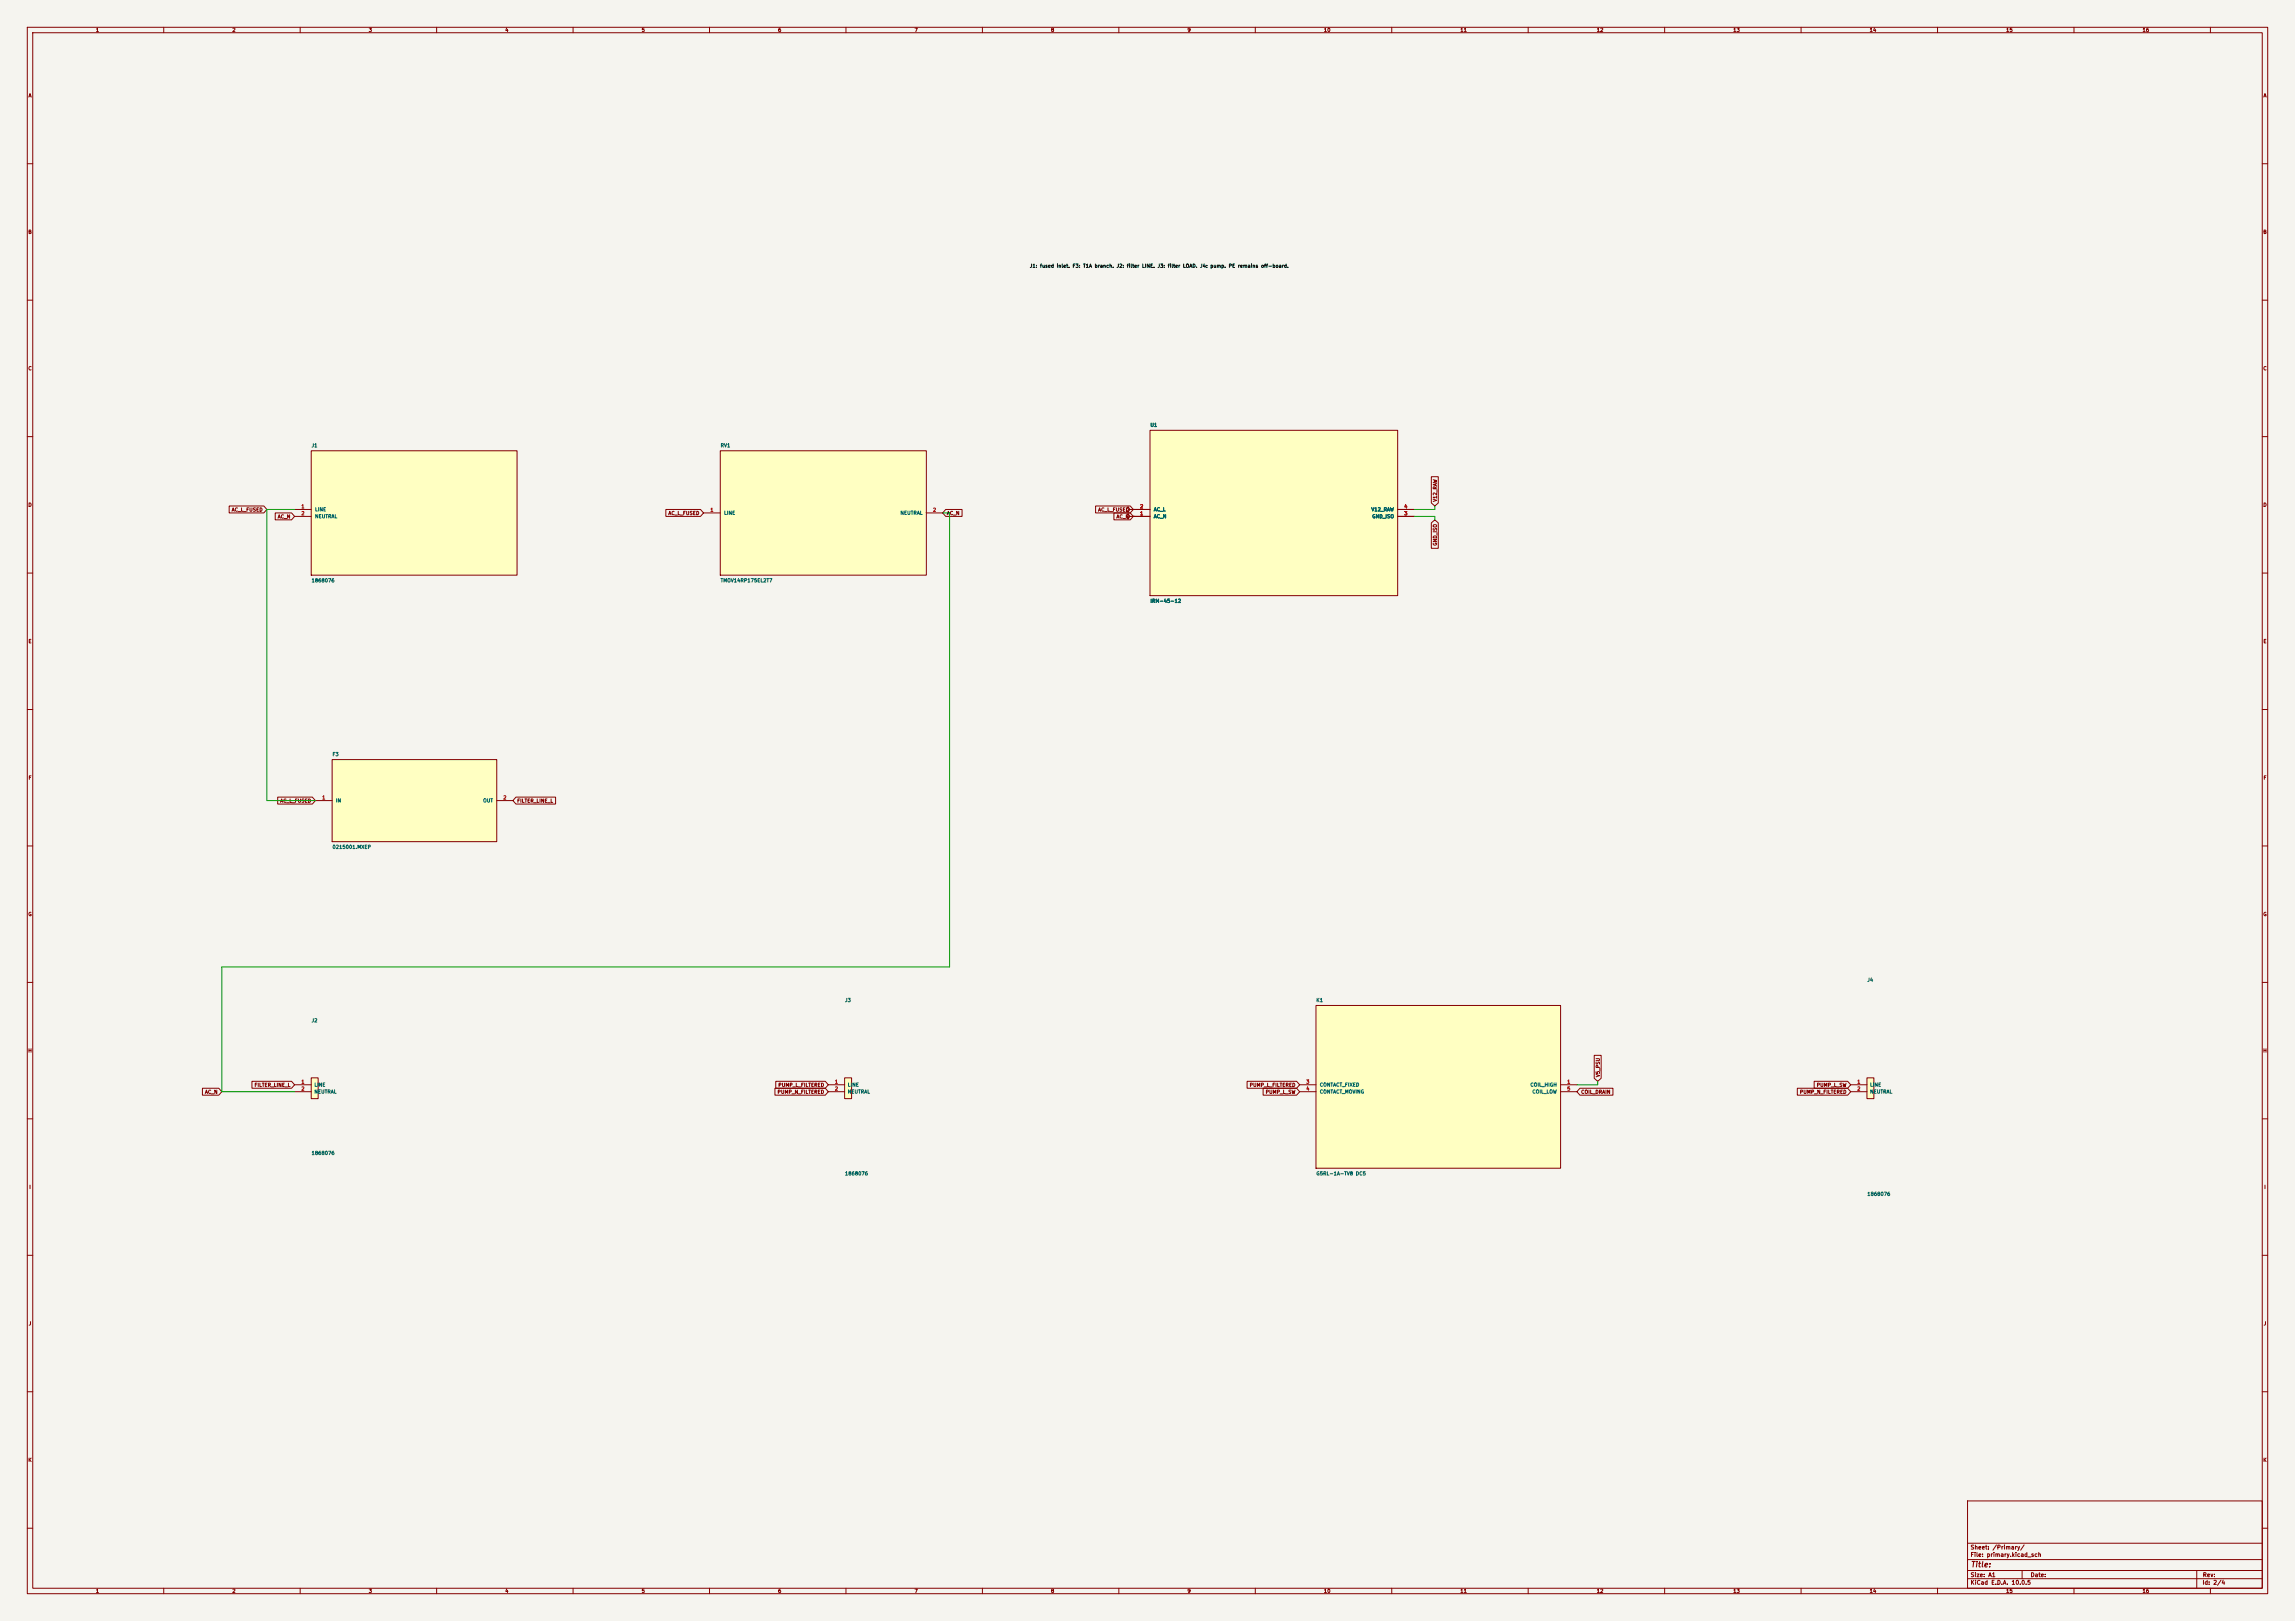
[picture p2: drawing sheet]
<svg xmlns="http://www.w3.org/2000/svg" width="841mm" height="594mm" viewBox="0 0 841 594" stroke-linecap="round" stroke-linejoin="round" font-family="sans-serif">
<defs><g id="words">
<text font-size="2" fill="#840000" x="722" y="574.8">Title:</text>
<g font-size="1.5" fill="#840000">
<text x="721.9" y="568.1">Sheet: /Primary/</text>
<text x="721.9" y="570.8">File: primary.kicad_sch</text>
<text x="721.9" y="581">KiCad E.D.A. 10.0.5</text>
<text x="721.9" y="578.2">Size: A1</text>
<text x="743.9" y="578.2">Date:</text>
<text x="806.9" y="581">Id: 2/4</text>
<text x="807" y="578.2">Rev:</text>
</g>
<g font-size="1.3" fill="#840000">
<text x="35" y="12">1</text>
<text x="85" y="12">2</text>
<text x="135" y="12">3</text>
<text x="185" y="12">4</text>
<text x="235" y="12">5</text>
<text x="285" y="12">6</text>
<text x="335" y="12">7</text>
<text x="385" y="12">8</text>
<text x="435" y="12">9</text>
<text x="485" y="12">10</text>
<text x="535" y="12">11</text>
<text x="585" y="12">12</text>
<text x="635" y="12">13</text>
<text x="685" y="12">14</text>
<text x="735" y="12">15</text>
<text x="785" y="12">16</text>
<text x="10.3" y="36">A</text>
<text x="829.3" y="36">A</text>
<text x="10.2" y="86">B</text>
<text x="829.2" y="86">B</text>
<text x="10.2" y="136">C</text>
<text x="829.2" y="136">C</text>
<text x="10.2" y="186">D</text>
<text x="526.8" y="184" transform="rotate(-90 526.8 184)">V12_RAW</text>
<text x="829.2" y="186">D</text>
<text x="84.8" y="187.7">AC_L_FUSED</text>
<text x="101.6" y="190.3">AC_N</text>
<text x="244.8" y="189">AC_L_FUSED</text>
<text x="346.8" y="189">AC_N</text>
<text x="402.3" y="187.7">AC_L_FUSED</text>
<text x="409" y="190.3">AC_N</text>
<text x="526.8" y="200.1" transform="rotate(-90 526.8 200.1)">GND_ISO</text>
<text x="10.3" y="236">E</text>
<text x="829.3" y="236">E</text>
<text x="10.3" y="286">F</text>
<text x="829.3" y="286">F</text>
<text x="102.5" y="294.4">AC_L_FUSED</text>
<text x="189.4" y="294.4">FILTER_LINE_L</text>
<text x="10.2" y="336">G</text>
<text x="829.2" y="336">G</text>
<text x="10.2" y="386">H</text>
<text x="829.2" y="386">H</text>
<text x="586.5" y="394.8" transform="rotate(-90 586.5 394.8)">V5_PSU</text>
<text x="75" y="401.1">AC_N</text>
<text x="93.1" y="398.6">FILTER_LINE_L</text>
<text x="284.8" y="401.1">PUMP_N_FILTERED</text>
<text x="285.1" y="398.6">PUMP_L_FILTERED</text>
<text x="457.8" y="398.6">PUMP_L_FILTERED</text>
<text x="463.6" y="401.1">PUMP_L_SW</text>
<text x="579.3" y="401.1">COIL_DRAIN</text>
<text x="659.4" y="401.1">PUMP_N_FILTERED</text>
<text x="665.6" y="398.6">PUMP_L_SW</text>
<text x="10.6" y="436">I</text>
<text x="829.6" y="436">I</text>
<text x="10.4" y="486">J</text>
<text x="829.4" y="486">J</text>
<text x="10.2" y="536">K</text>
<text x="829.2" y="536">K</text>
<text x="35" y="584">1</text>
<text x="85" y="584">2</text>
<text x="135" y="584">3</text>
<text x="185" y="584">4</text>
<text x="235" y="584">5</text>
<text x="285" y="584">6</text>
<text x="335" y="584">7</text>
<text x="385" y="584">8</text>
<text x="435" y="584">9</text>
<text x="485" y="584">10</text>
<text x="535" y="584">11</text>
<text x="585" y="584">12</text>
<text x="635" y="584">13</text>
<text x="685" y="584">14</text>
<text x="735" y="584">15</text>
<text x="785" y="584">16</text>
</g>
<text font-size="1.3" x="377.2" y="98.4">J1: fused inlet. F3: T1A branch. J2: filter LINE. J3: filter LOAD. J4: pump. PE remains off-board.</text>
<g font-size="1.3" fill="#006464">
<text x="421.4" y="156.7">U1</text>
<text x="114" y="164.2">J1</text>
<text x="263.9" y="164.2">RV1</text>
<text x="115.3" y="187.7">LINE</text>
<text x="115.3" y="190.2">NEUTRAL</text>
<text x="265.2" y="188.9">LINE</text>
<text x="329.8" y="188.9">NEUTRAL</text>
<text x="422.7" y="190.2">AC_N</text>
<text x="422.7" y="187.7">AC_L</text>
<text x="502.4" y="187.7">V12_RAW</text>
<text x="502.7" y="190.2">GND_ISO</text>
<text x="114" y="213.7">1868076</text>
<text x="263.9" y="213.7">TMOV14RP175EL2T7</text>
<text x="421.4" y="221.2">IRM-45-12</text>
<text x="121.7" y="277.4">F3</text>
<text x="123" y="294.3">IN</text>
<text x="176.9" y="294.3">OUT</text>
<text x="121.7" y="311.3">0215001.MXEP</text>
<text x="684.1" y="360">J4</text>
<text x="309.5" y="367.5">J3</text>
<text x="482.2" y="367.5">K1</text>
<text x="114" y="374.9">J2</text>
<text x="115" y="398.5">LINE</text>
<text x="115" y="401">NEUTRAL</text>
<text x="310.5" y="398.5">LINE</text>
<text x="310.5" y="401">NEUTRAL</text>
<text x="483.5" y="398.5">CONTACT_FIXED</text>
<text x="483.5" y="401">CONTACT_MOVING</text>
<text x="560.6" y="398.5">COIL_HIGH</text>
<text x="561.4" y="401">COIL_LOW</text>
<text x="685.1" y="398.5">LINE</text>
<text x="685.1" y="401">NEUTRAL</text>
<text x="114" y="423.5">1868076</text>
<text x="309.5" y="431">1868076</text>
<text x="482.2" y="431">G5RL-1A-TV8 DC5</text>
<text x="684.1" y="438.5">1868076</text>
</g>
<g font-size="1.3" fill="#a90000">
<text x="110.3" y="186.6">1</text>
<text x="110.3" y="189.1">2</text>
<text x="260.1" y="187.8">1</text>
<text x="341.7" y="187.8">2</text>
<text x="417.6" y="189.1">1</text>
<text x="417.6" y="186.6">2</text>
<text x="514.4" y="189.1">3</text>
<text x="514.4" y="186.6">4</text>
<text x="117.9" y="293.2">1</text>
<text x="184.3" y="293.2">2</text>
<text x="110.3" y="397.4">1</text>
<text x="110.3" y="399.9">2</text>
<text x="305.8" y="397.4">1</text>
<text x="305.8" y="399.9">2</text>
<text x="478.5" y="397.4">3</text>
<text x="478.5" y="399.9">4</text>
<text x="574.1" y="397.4">1</text>
<text x="574.1" y="399.9">5</text>
<text x="680.4" y="397.4">1</text>
<text x="680.4" y="399.9">2</text>
</g>
</g></defs>
<path d="M0 0h841v594h-841z" fill="#f5f4ef" stroke="#f5f4ef" stroke-width=".37"/>
<g fill="none" stroke="#840000" stroke-width=".37">
<path d="M10 10h821v574h-821zM12 12h817v570h-817zM60 10v2M110 10v2M160 10v2M210 10v2M260 10v2M310 10v2M360 10v2M410 10v2M460 10v2M510 10v2"/>
<path d="M560 10v2M610 10v2M660 10v2M710 10v2M760 10v2M810 10v2M10 60h2M829 60h2M10 110h2M829 110h2M10 160h2M829 160h2"/>
<path d="M10 210h2M829 210h2M10 260h2M829 260h2M10 310h2M829 310h2M10 360h2M829 360h2M10 410h2M829 410h2M10 460h2M829 460h2"/>
<path d="M10 510h2M829 510h2M10 560h2M721 550h108v32h-108zM829 560h2M721 578.5h108M721 575.5h108M721 571.5h108M721 565.5h108M741 575.5v3M805 575.5v6.5M60 582v2"/>
<path d="M110 582v2M160 582v2M210 582v2M260 582v2M310 582v2M360 582v2M410 582v2M460 582v2M510 582v2M560 582v2M610 582v2M660 582v2"/>
<path d="M710 582v2M760 582v2M810 582v2"/>
</g>
<path d="M482.2 368.4h89.7v59.7h-89.7z" fill="#ffffc2"/>
<path d="M482.2 368.4h89.7v59.7h-89.7zM476.2 397.5h6M571.9 397.5h5.9M476.2 400h6M571.9 400h5.9" fill="none" stroke="#840000" stroke-width=".37"/>
<path d="M684.1 395h2.6v7.6h-2.6z" fill="#ffffc2"/>
<path d="M678.2 397.5h5.9M684.1 395h2.6v7.6h-2.6zM678.2 400h5.9" fill="none" stroke="#840000" stroke-width=".37"/>
<path d="M421.4 157.7h90.8v60.6h-90.8z" fill="#ffffc2"/>
<path d="M421.4 157.7h90.8v60.6h-90.8zM414 186.7l-.6-1-.7 1 .7 1 .6-1h1.3M414 189.2l-.6-1-.7 1 .7 1 .6-1h1.3M415.3 186.7h.1M415.3 189.2h.1M415.3 189.2h6.1M415.3 186.7h6.1M512.2 189.2h6M512.2 186.7h6" fill="none" stroke="#840000" stroke-width=".37"/>
<path d="M263.9 165.2h75.6v45.6h-75.6z" fill="#ffffc2"/>
<path d="M263.9 165.2h75.6v45.6h-75.6zM257.8 188h6.1M339.5 188h5.9" fill="none" stroke="#840000" stroke-width=".37"/>
<path d="M114 395h2.6v7.6h-2.6z" fill="#ffffc2"/>
<path d="M107.9 397.5h6.1M114 395h2.6v7.6h-2.6zM107.9 400h6.1" fill="none" stroke="#840000" stroke-width=".37"/>
<path d="M121.7 278.3h60.3v30.1h-60.3z" fill="#ffffc2"/>
<path d="M121.7 278.3h60.3v30.1h-60.3zM115.6 293.4h6.1M182 293.4h6" fill="none" stroke="#840000" stroke-width=".37"/>
<path d="M114 165.2h75.5v45.6h-75.5z" fill="#ffffc2"/>
<path d="M114 165.2h75.5v45.6h-75.5zM107.9 186.7h6.1M107.9 189.2h6.1" fill="none" stroke="#840000" stroke-width=".37"/>
<path d="M309.5 395h2.6v7.6h-2.6z" fill="#ffffc2"/>
<g fill="none" stroke="#840000" stroke-width=".37">
<path d="M524.5 174.7h2.6v9.6l-1.3 1.1-1.3-1.1zM84 185.4h12.7l1.1 1.3-1.1 1.3h-12.7zM100.8 188h6l1.1 1.2-1.1 1.3h-6zM244 186.7h12.7l1.1 1.3-1.1 1.2h-12.7zM346.6 186.7h5.9v2.5h-5.9l-1.2-1.2zM401.5 185.4h12.7l1.1 1.3-1.1 1.3h-12.7zM408.2 188h6l1.1 1.2-1.1 1.3h-6zM415.3 186.7h.1M415.3 189.2h.1M415.3 189.2h6.1M415.3 186.7h6.1M512.2 189.2h6"/>
<path d="M512.2 186.7h6M524.5 191.6l1.3-1.1 1.3 1.1v9.3h-2.6zM101.8 292.1h12.7l1.1 1.3-1.1 1.2h-12.7zM189.1 292.1h14.5v2.5h-14.5l-1.1-1.2zM74.2 398.8h6l1.1 1.2-1.1 1.3h-6zM92.3 396.2h14.5l1.1 1.3-1.1 1.3h-14.5zM284 398.8h18.4l1.1 1.2-1.1 1.3h-18.4zM284.3 396.2h18.1l1.1 1.3-1.1 1.3h-18.1zM303.5 397.5h6M309.5 395h2.6v7.6h-2.6zM457 396.2h18.1l1.1 1.3-1.1 1.3h-18.1zM462.9 398.8h12.2l1.1 1.2-1.1 1.3h-12.2z"/>
<path d="M579 398.8h12.1v2.5h-12.1l-1.2-1.3zM584.2 386.7h2.5v8.4l-1.2 1.1-1.3-1.1zM658.6 398.8h18.5l1.1 1.2-1.1 1.3h-18.5zM664.8 396.2h12.3l1.1 1.3-1.1 1.3h-12.3zM303.5 400h6"/>
</g>
<path d="M107.9 186.7h-10.1v106.7h17.8M345.4 188h2.6v166.3h-266.7v45.7h26.6M518.2 189.2h7.6v1.3M525.8 185.4v1.3h-7.6M585.5 396.2v1.3h-7.7" fill="none" stroke="#009600" stroke-width=".37"/>
<use href="#words"/>
</svg>
